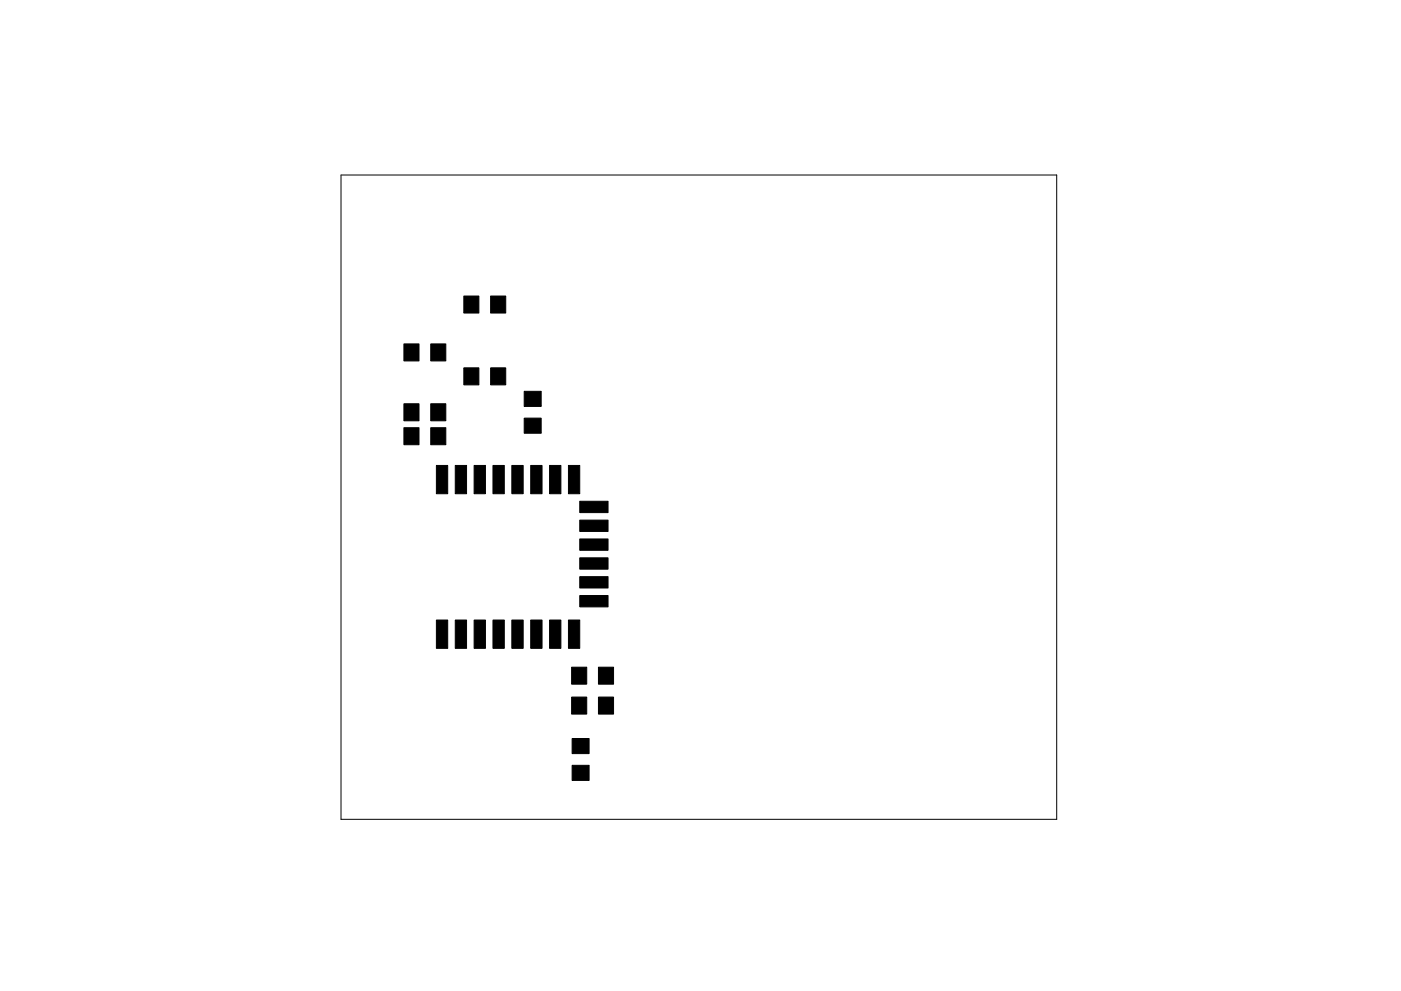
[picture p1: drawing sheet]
<svg xmlns="http://www.w3.org/2000/svg" width="297mm" height="210mm" viewBox="0 0 297 210" stroke-linecap="round" stroke-linejoin="round" font-family="sans-serif">
<path d="M72.3 37.1h151.7v136.7h-151.7z" fill="none" stroke="#000" stroke-width=".21"/>
<g fill="#000" stroke="#000" stroke-width=".21">
<path d="M85.6 73h3.2v3.6h-3.2zM91.3 73h3.2v3.6h-3.2zM98.3 78h3.2v3.7h-3.2zM98.3 62.8h3.2v3.6h-3.2zM104 78h3.2v3.7h-3.2zM104 62.8h3.2v3.6h-3.2zM85.6 90.7h3.2v3.7h-3.2zM85.6 85.7h3.2v3.6h-3.2zM91.3 90.7h3.2v3.7h-3.2zM91.3 85.7h3.2v3.6h-3.2zM111.1 83h3.6v3.2h-3.6zM111.1 88.7h3.6v3.2h-3.6z"/>
<path d="M92.5 98.8h2.4v6h-2.4zM96.5 98.8h2.4v6h-2.4zM100.5 98.8h2.4v6h-2.4zM104.5 98.8h2.4v6h-2.4zM108.5 98.8h2.4v6h-2.4zM112.5 98.8h2.4v6h-2.4zM116.5 98.8h2.4v6h-2.4zM120.5 98.8h2.4v6h-2.4zM122.9 106.4h6v2.4h-6zM122.9 118.4h6v2.4h-6zM122.9 114.4h6v2.4h-6zM122.9 110.4h6v2.4h-6z"/>
<path d="M92.5 131.6h2.4v6h-2.4zM96.5 131.6h2.4v6h-2.4zM100.5 131.6h2.4v6h-2.4zM104.5 131.6h2.4v6h-2.4zM108.5 131.6h2.4v6h-2.4zM112.5 131.6h2.4v6h-2.4zM116.5 131.6h2.4v6h-2.4zM120.5 131.6h2.4v6h-2.4zM122.9 126.4h6v2.4h-6zM122.9 122.4h6v2.4h-6zM121.2 141.5h3.2v3.7h-3.2zM121.2 147.9h3.2v3.6h-3.2z"/>
<path d="M121.3 156.7h3.6v3.2h-3.6zM126.9 141.5h3.2v3.7h-3.2zM126.9 147.9h3.2v3.6h-3.2zM121.3 162.4h3.6v3.2h-3.6z"/>
</g>
</svg>
